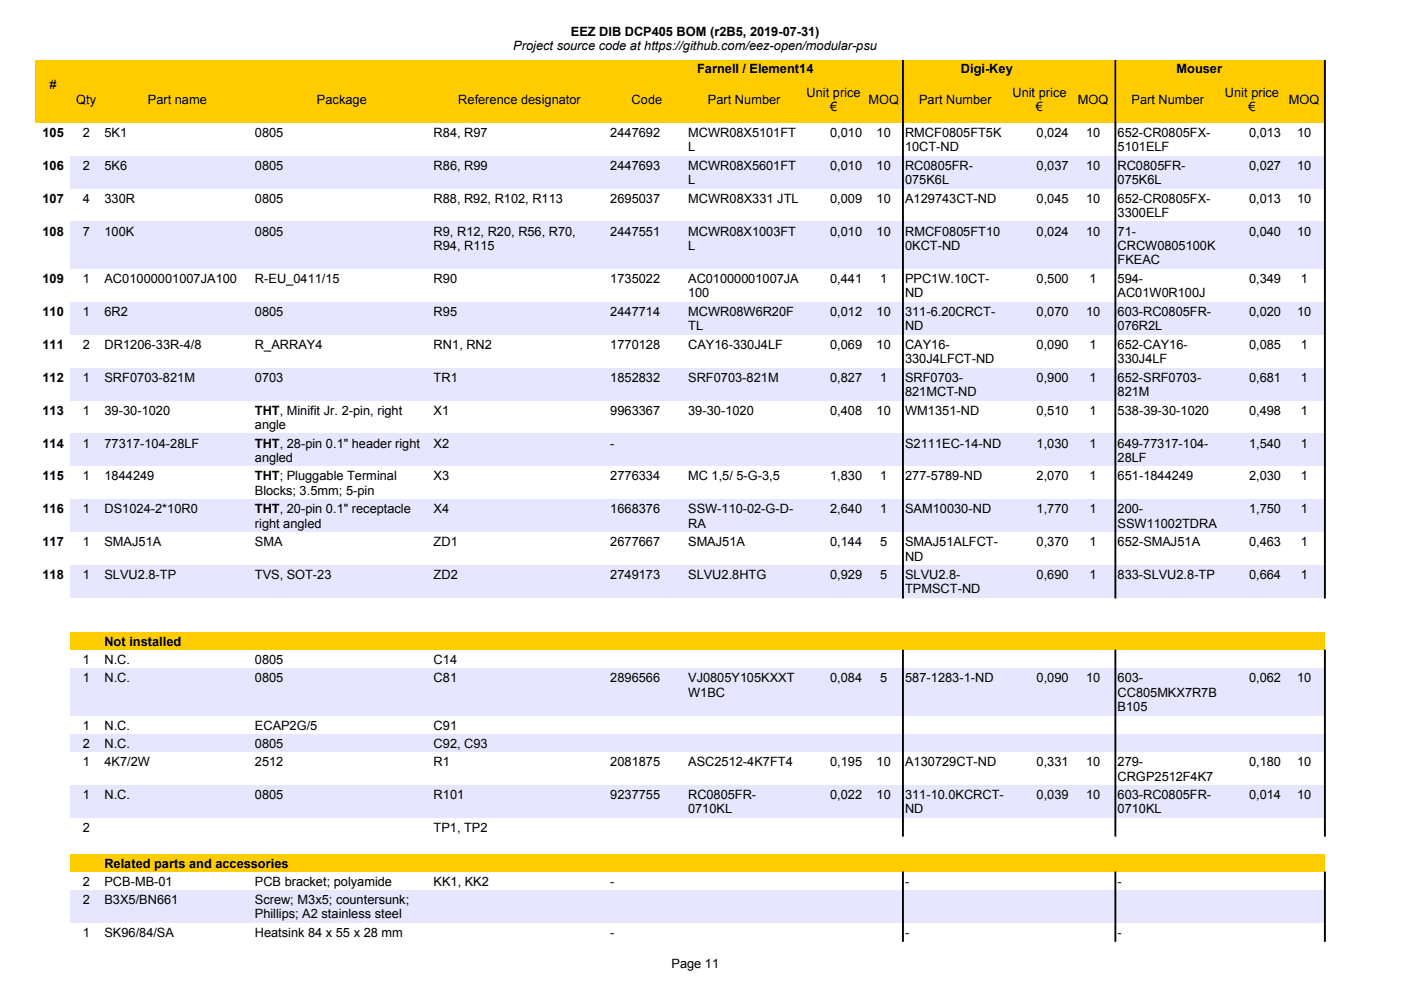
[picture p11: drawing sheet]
<svg xmlns="http://www.w3.org/2000/svg" width="297mm" height="210mm" viewBox="0 0 297 210" stroke-linecap="round" stroke-linejoin="round" font-family="sans-serif">
<defs><g id="words">
<g font-size="2.7">
<text x="108.8" y="10.6">Project source code at https://github.com/eez-open/modular-psu</text>
<text x="121" y="7.5">EEZ DIB DCP405 BOM (r2B5, 2019-07-31)</text>
<text x="147.8" y="15.4">Farnell / Element14</text>
<text x="203.7" y="15.4">Digi-Key</text>
<text x="249.4" y="15.4">Mouser</text>
<text x="10.5" y="18.9">#</text>
<text x="16.2" y="22">Qty</text>
<text x="31.4" y="22">Part name</text>
<text x="67.2" y="22">Package</text>
<text x="97.2" y="22">Reference designator</text>
<text x="133.9" y="22">Code</text>
<text x="150.1" y="22">Part Number</text>
<text x="171" y="20.5">Unit price</text>
<text x="176" y="23.5">€</text>
<text x="184.1" y="22">MOQ</text>
<text x="194.9" y="22">Part Number</text>
<text x="214.7" y="20.5">Unit price</text>
<text x="219.6" y="23.5">€</text>
<text x="228.5" y="22">MOQ</text>
<text x="239.9" y="22">Part Number</text>
<text x="259.7" y="20.5">Unit price</text>
<text x="264.7" y="23.5">€</text>
<text x="273.3" y="22">MOQ</text>
<text x="9" y="29">105</text>
<text x="17.5" y="29">2</text>
<text x="22.2" y="29">5K1</text>
<text x="54" y="29">0805</text>
<text x="91.9" y="29">R84, R97</text>
<text x="129.4" y="29">2447692</text>
<text x="145.9" y="29">MCWR08X5101FT</text>
<text x="176" y="29">0,010</text>
<text x="185.8" y="29">10</text>
<text x="191.9" y="29">RMCF0805FT5K</text>
<text x="219.8" y="29">0,024</text>
<text x="230.3" y="29">10</text>
<text x="237" y="29">652-CR0805FX-</text>
<text x="264.8" y="29">0,013</text>
<text x="275" y="29">10</text>
<text x="145.9" y="32.1">L</text>
<text x="191.9" y="32.1">10CT-ND</text>
<text x="237" y="32.1">5101ELF</text>
<text x="9" y="36">106</text>
<text x="17.5" y="36">2</text>
<text x="22.2" y="36">5K6</text>
<text x="54" y="36">0805</text>
<text x="91.9" y="36">R86, R99</text>
<text x="129.4" y="36">2447693</text>
<text x="145.9" y="36">MCWR08X5601FT</text>
<text x="145.9" y="39.1">L</text>
<text x="176" y="36">0,010</text>
<text x="185.8" y="36">10</text>
<text x="191.9" y="36">RC0805FR-</text>
<text x="191.9" y="39.1">075K6L</text>
<text x="219.8" y="36">0,037</text>
<text x="230.3" y="36">10</text>
<text x="237" y="36">RC0805FR-</text>
<text x="237" y="39.1">075K6L</text>
<text x="264.8" y="36">0,027</text>
<text x="275" y="36">10</text>
<text x="9" y="43">107</text>
<text x="17.5" y="43">4</text>
<text x="22.2" y="43">330R</text>
<text x="54" y="43">0805</text>
<text x="91.9" y="43">R88, R92, R102, R113</text>
<text x="129.4" y="43">2695037</text>
<text x="145.9" y="43">MCWR08X331 JTL</text>
<text x="176" y="43">0,009</text>
<text x="185.8" y="43">10</text>
<text x="191.9" y="43">A129743CT-ND</text>
<text x="219.8" y="43">0,045</text>
<text x="230.3" y="43">10</text>
<text x="237" y="43">652-CR0805FX-</text>
<text x="237" y="46">3300ELF</text>
<text x="264.8" y="43">0,013</text>
<text x="275" y="43">10</text>
<text x="9" y="50">108</text>
<text x="17.5" y="50">7</text>
<text x="22.2" y="50">100K</text>
<text x="54" y="50">0805</text>
<text x="91.9" y="50">R9, R12, R20, R56, R70,</text>
<text x="91.9" y="53">R94, R115</text>
<text x="129.4" y="50">2447551</text>
<text x="145.9" y="50">MCWR08X1003FT</text>
<text x="145.9" y="53">L</text>
<text x="176" y="50">0,010</text>
<text x="185.8" y="50">10</text>
<text x="191.9" y="50">RMCF0805FT10</text>
<text x="191.9" y="53">0KCT-ND</text>
<text x="219.8" y="50">0,024</text>
<text x="230.3" y="50">10</text>
<text x="237" y="50">71-</text>
<text x="237" y="53">CRCW0805100K</text>
<text x="264.8" y="50">0,040</text>
<text x="275" y="50">10</text>
<text x="237" y="56">FKEAC</text>
<text x="9" y="60">109</text>
<text x="17.5" y="60">1</text>
<text x="22.2" y="60">AC01000001007JA100</text>
<text x="54" y="60">R-EU_0411/15</text>
<text x="91.9" y="60">R90</text>
<text x="129.4" y="60">1735022</text>
<text x="145.9" y="60">AC01000001007JA</text>
<text x="145.9" y="63.1">100</text>
<text x="176" y="60">0,441</text>
<text x="186.6" y="60">1</text>
<text x="191.9" y="60">PPC1W.10CT-</text>
<text x="191.9" y="63.1">ND</text>
<text x="219.8" y="60">0,500</text>
<text x="231" y="60">1</text>
<text x="237" y="60">594-</text>
<text x="237" y="63.1">AC01W0R100J</text>
<text x="264.8" y="60">0,349</text>
<text x="275.8" y="60">1</text>
<text x="9" y="67">110</text>
<text x="17.5" y="67">1</text>
<text x="22.2" y="67">6R2</text>
<text x="54" y="67">0805</text>
<text x="91.9" y="67">R95</text>
<text x="129.4" y="67">2447714</text>
<text x="145.9" y="67">MCWR08W6R20F</text>
<text x="145.9" y="70">TL</text>
<text x="176" y="67">0,012</text>
<text x="185.8" y="67">10</text>
<text x="191.9" y="67">311-6.20CRCT-</text>
<text x="191.9" y="70">ND</text>
<text x="219.8" y="67">0,070</text>
<text x="230.3" y="67">10</text>
<text x="237" y="67">603-RC0805FR-</text>
<text x="237" y="70">076R2L</text>
<text x="264.8" y="67">0,020</text>
<text x="275" y="67">10</text>
<text x="9" y="74">111</text>
<text x="17.5" y="74">2</text>
<text x="22.2" y="74">DR1206-33R-4/8</text>
<text x="54" y="74">R_ARRAY4</text>
<text x="91.9" y="74">RN1, RN2</text>
<text x="129.4" y="74">1770128</text>
<text x="145.9" y="74">CAY16-330J4LF</text>
<text x="176" y="74">0,069</text>
<text x="185.8" y="74">10</text>
<text x="191.9" y="74">CAY16-</text>
<text x="191.9" y="77">330J4LFCT-ND</text>
<text x="219.8" y="74">0,090</text>
<text x="231" y="74">1</text>
<text x="237" y="74">652-CAY16-</text>
<text x="237" y="77">330J4LF</text>
<text x="264.8" y="74">0,085</text>
<text x="275.8" y="74">1</text>
<text x="9" y="80.9">112</text>
<text x="17.5" y="80.9">1</text>
<text x="22.2" y="80.9">SRF0703-821M</text>
<text x="54" y="80.9">0703</text>
<text x="91.9" y="80.9">TR1</text>
<text x="129.4" y="80.9">1852832</text>
<text x="145.9" y="80.9">SRF0703-821M</text>
<text x="176" y="80.9">0,827</text>
<text x="186.6" y="80.9">1</text>
<text x="191.9" y="80.9">SRF0703-</text>
<text x="191.9" y="84">821MCT-ND</text>
<text x="219.8" y="80.9">0,900</text>
<text x="231" y="80.9">1</text>
<text x="237" y="80.9">652-SRF0703-</text>
<text x="237" y="84">821M</text>
<text x="264.8" y="80.9">0,681</text>
<text x="275.8" y="80.9">1</text>
<text x="9" y="87.9">113</text>
<text x="17.5" y="87.9">1</text>
<text x="22.2" y="87.9">39-30-1020</text>
<text x="54" y="87.9">THT, Minifit Jr. 2-pin, right</text>
<text x="91.9" y="87.9">X1</text>
<text x="129.4" y="87.9">9963367</text>
<text x="145.9" y="87.9">39-30-1020</text>
<text x="176" y="87.9">0,408</text>
<text x="185.8" y="87.9">10</text>
<text x="191.9" y="87.9">WM1351-ND</text>
<text x="219.8" y="87.9">0,510</text>
<text x="231" y="87.9">1</text>
<text x="237" y="87.9">538-39-30-1020</text>
<text x="264.8" y="87.9">0,498</text>
<text x="275.8" y="87.9">1</text>
<text x="9" y="94.9">114</text>
<text x="17.5" y="94.9">1</text>
<text x="22.2" y="94.9">77317-104-28LF</text>
<text x="54" y="90.9">angle</text>
<text x="54" y="94.9">THT, 28-pin 0.1&quot; header right</text>
<text x="91.9" y="94.9">X2</text>
<text x="129.4" y="94.9">-</text>
<text x="191.9" y="94.9">S2111EC-14-ND</text>
<text x="219.8" y="94.9">1,030</text>
<text x="231" y="94.9">1</text>
<text x="237" y="94.9">649-77317-104-</text>
<text x="264.8" y="94.9">1,540</text>
<text x="275.8" y="94.9">1</text>
<text x="9" y="101.8">115</text>
<text x="17.5" y="101.8">1</text>
<text x="22.2" y="101.8">1844249</text>
<text x="54" y="97.9">angled</text>
<text x="54" y="101.8">THT; Pluggable Terminal</text>
<text x="91.9" y="101.8">X3</text>
<text x="129.4" y="101.8">2776334</text>
<text x="145.9" y="101.8">MC 1,5/ 5-G-3,5</text>
<text x="176" y="101.8">1,830</text>
<text x="186.6" y="101.8">1</text>
<text x="191.9" y="101.8">277-5789-ND</text>
<text x="219.8" y="101.8">2,070</text>
<text x="231" y="101.8">1</text>
<text x="237" y="101.8">651-1844249</text>
<text x="237" y="97.9">28LF</text>
<text x="264.8" y="101.8">2,030</text>
<text x="275.8" y="101.8">1</text>
<text x="54" y="104.9">Blocks; 3.5mm; 5-pin</text>
<text x="9" y="108.8">116</text>
<text x="17.5" y="108.8">1</text>
<text x="22.2" y="108.8">DS1024-2*10R0</text>
<text x="54" y="108.8">THT, 20-pin 0.1&quot; receptacle</text>
<text x="54" y="111.9">right angled</text>
<text x="91.9" y="108.8">X4</text>
<text x="129.4" y="108.8">1668376</text>
<text x="145.9" y="108.8">SSW-110-02-G-D-</text>
<text x="145.9" y="111.9">RA</text>
<text x="176" y="108.8">2,640</text>
<text x="186.6" y="108.8">1</text>
<text x="191.9" y="108.8">SAM10030-ND</text>
<text x="219.8" y="108.8">1,770</text>
<text x="231" y="108.8">1</text>
<text x="237" y="108.8">200-</text>
<text x="237" y="111.9">SSW11002TDRA</text>
<text x="264.8" y="108.8">1,750</text>
<text x="275.8" y="108.8">1</text>
<text x="9" y="115.8">117</text>
<text x="17.5" y="115.8">1</text>
<text x="22.2" y="115.8">SMAJ51A</text>
<text x="54" y="115.8">SMA</text>
<text x="91.9" y="115.8">ZD1</text>
<text x="129.4" y="115.8">2677667</text>
<text x="145.9" y="115.8">SMAJ51A</text>
<text x="176" y="115.8">0,144</text>
<text x="186.6" y="115.8">5</text>
<text x="191.9" y="115.8">SMAJ51ALFCT-</text>
<text x="191.9" y="118.9">ND</text>
<text x="219.8" y="115.8">0,370</text>
<text x="231" y="115.8">1</text>
<text x="237" y="115.8">652-SMAJ51A</text>
<text x="264.8" y="115.8">0,463</text>
<text x="275.8" y="115.8">1</text>
<text x="9" y="122.8">118</text>
<text x="17.5" y="122.8">1</text>
<text x="22.2" y="122.8">SLVU2.8-TP</text>
<text x="54" y="122.8">TVS, SOT-23</text>
<text x="91.9" y="122.8">ZD2</text>
<text x="129.4" y="122.8">2749173</text>
<text x="145.9" y="122.8">SLVU2.8HTG</text>
<text x="176" y="122.8">0,929</text>
<text x="186.6" y="122.8">5</text>
<text x="191.9" y="122.8">SLVU2.8-</text>
<text x="191.9" y="125.8">TPMSCT-ND</text>
<text x="219.8" y="122.8">0,690</text>
<text x="231" y="122.8">1</text>
<text x="237" y="122.8">833-SLVU2.8-TP</text>
<text x="264.8" y="122.8">0,664</text>
<text x="275.8" y="122.8">1</text>
<text x="22.2" y="136.9">Not installed</text>
<text x="17.5" y="140.8">1</text>
<text x="22.2" y="140.8">N.C.</text>
<text x="54" y="140.8">0805</text>
<text x="91.9" y="140.8">C14</text>
<text x="17.5" y="144.7">1</text>
<text x="22.2" y="144.7">N.C.</text>
<text x="54" y="144.7">0805</text>
<text x="91.9" y="144.7">C81</text>
<text x="129.4" y="144.7">2896566</text>
<text x="145.9" y="144.7">VJ0805Y105KXXT</text>
<text x="145.9" y="147.7">W1BC</text>
<text x="176" y="144.7">0,084</text>
<text x="186.6" y="144.7">5</text>
<text x="191.9" y="144.7">587-1283-1-ND</text>
<text x="219.8" y="144.7">0,090</text>
<text x="230.3" y="144.7">10</text>
<text x="237" y="144.7">603-</text>
<text x="237" y="147.7">CC805MKX7R7B</text>
<text x="264.8" y="144.7">0,062</text>
<text x="275" y="144.7">10</text>
<text x="17.5" y="154.7">1</text>
<text x="22.2" y="154.7">N.C.</text>
<text x="54" y="154.7">ECAP2G/5</text>
<text x="91.9" y="154.7">C91</text>
<text x="237" y="150.7">B105</text>
<text x="17.5" y="158.6">2</text>
<text x="22.2" y="158.6">N.C.</text>
<text x="54" y="158.6">0805</text>
<text x="91.9" y="158.6">C92, C93</text>
<text x="17.5" y="162.5">1</text>
<text x="22.2" y="162.5">4K7/2W</text>
<text x="54" y="162.5">2512</text>
<text x="91.9" y="162.5">R1</text>
<text x="129.4" y="162.5">2081875</text>
<text x="145.9" y="162.5">ASC2512-4K7FT4</text>
<text x="176" y="162.5">0,195</text>
<text x="185.8" y="162.5">10</text>
<text x="191.9" y="162.5">A130729CT-ND</text>
<text x="219.8" y="162.5">0,331</text>
<text x="230.3" y="162.5">10</text>
<text x="237" y="162.5">279-</text>
<text x="237" y="165.5">CRGP2512F4K7</text>
<text x="264.8" y="162.5">0,180</text>
<text x="275" y="162.5">10</text>
<text x="17.5" y="169.4">1</text>
<text x="22.2" y="169.4">N.C.</text>
<text x="54" y="169.4">0805</text>
<text x="91.9" y="169.4">R101</text>
<text x="129.4" y="169.4">9237755</text>
<text x="145.9" y="169.4">RC0805FR-</text>
<text x="145.9" y="172.4">0710KL</text>
<text x="176" y="169.4">0,022</text>
<text x="185.8" y="169.4">10</text>
<text x="191.9" y="169.4">311-10.0KCRCT-</text>
<text x="191.9" y="172.4">ND</text>
<text x="219.8" y="169.4">0,039</text>
<text x="230.3" y="169.4">10</text>
<text x="237" y="169.4">603-RC0805FR-</text>
<text x="237" y="172.4">0710KL</text>
<text x="264.8" y="169.4">0,014</text>
<text x="275" y="169.4">10</text>
<text x="17.5" y="176.4">2</text>
<text x="91.9" y="176.4">TP1, TP2</text>
<text x="22.2" y="183.9">Related parts and accessories</text>
<text x="17.5" y="187.9">2</text>
<text x="17.5" y="191.7">2</text>
<text x="22.2" y="187.9">PCB-MB-01</text>
<text x="22.2" y="191.7">B3X5/BN661</text>
<text x="54" y="187.9">PCB bracket; polyamide</text>
<text x="54" y="191.7">Screw; M3x5; countersunk;</text>
<text x="91.9" y="187.9">KK1, KK2</text>
<text x="129.4" y="187.9">-</text>
<text x="191.9" y="187.9">-</text>
<text x="237" y="187.9">-</text>
<text x="54" y="194.7">Phillips; A2 stainless steel</text>
<text x="17.5" y="198.7">1</text>
<text x="22.2" y="198.7">SK96/84/SA</text>
<text x="54" y="198.7">Heatsink 84 x 55 x 28 mm</text>
<text x="129.4" y="198.7">-</text>
<text x="191.9" y="198.7">-</text>
<text x="237" y="198.7">-</text>
<text x="142.4" y="205.3">Page 11</text>
</g>
</g></defs>
<path d="M7.6 12.8h273.3v13.2h-273.3z" fill-rule="evenodd" fill="#fc0"/>
<g fill="#000" stroke="#000" stroke-width=".21">
<path d="M191.3 12.8h.2v13.3h-.2z" fill-rule="evenodd"/>
<path d="M236.4 12.8h.2v13.3h-.2z" fill-rule="evenodd"/>
<path d="M280.8 12.8h.2v13.3h-.2z" fill-rule="evenodd"/>
</g>
<g fill="#e6e6ff">
<path d="M14.9 33h266v7h-266z" fill-rule="evenodd"/>
<path d="M14.9 47h266v10h-266z" fill-rule="evenodd"/>
<path d="M14.9 64h266v7h-266z" fill-rule="evenodd"/>
<path d="M14.9 78h266v6.9h-266z" fill-rule="evenodd"/>
<path d="M14.9 91.9h266v7h-266z" fill-rule="evenodd"/>
<path d="M14.9 105.9h266v6.9h-266z" fill-rule="evenodd"/>
<path d="M14.9 119.8h266v7h-266z" fill-rule="evenodd"/>
</g>
<path d="M14.9 134.2h266v3.6h-266z" fill-rule="evenodd" fill="#fc0"/>
<g fill="#e6e6ff">
<path d="M14.9 141.7h266v10.1h-266z" fill-rule="evenodd"/>
<path d="M14.9 155.6h266v3.9h-266z" fill-rule="evenodd"/>
<path d="M14.9 166.4h266v7h-266z" fill-rule="evenodd"/>
</g>
<path d="M14.9 181h266v3.9h-266z" fill-rule="evenodd" fill="#fc0"/>
<path d="M14.9 188.7h266v7h-266z" fill-rule="evenodd" fill="#e6e6ff"/>
<g fill="#000" stroke="#000" stroke-width=".21">
<path d="M191.3 26.1h.2v100.7h-.2z" fill-rule="evenodd"/>
<path d="M236.4 26.1h.2v100.7h-.2z" fill-rule="evenodd"/>
<path d="M280.8 26.1h.2v100.7h-.2z" fill-rule="evenodd"/>
<path d="M191.3 137.8h.2v39.5h-.2z" fill-rule="evenodd"/>
<path d="M236.4 137.8h.2v39.5h-.2z" fill-rule="evenodd"/>
<path d="M280.8 137.8h.2v39.5h-.2z" fill-rule="evenodd"/>
<path d="M191.3 184.9h.2v14.7h-.2z" fill-rule="evenodd"/>
<path d="M236.4 184.9h.2v14.7h-.2z" fill-rule="evenodd"/>
<path d="M280.8 184.9h.2v14.7h-.2z" fill-rule="evenodd"/>
</g>
<use href="#words"/>
</svg>
